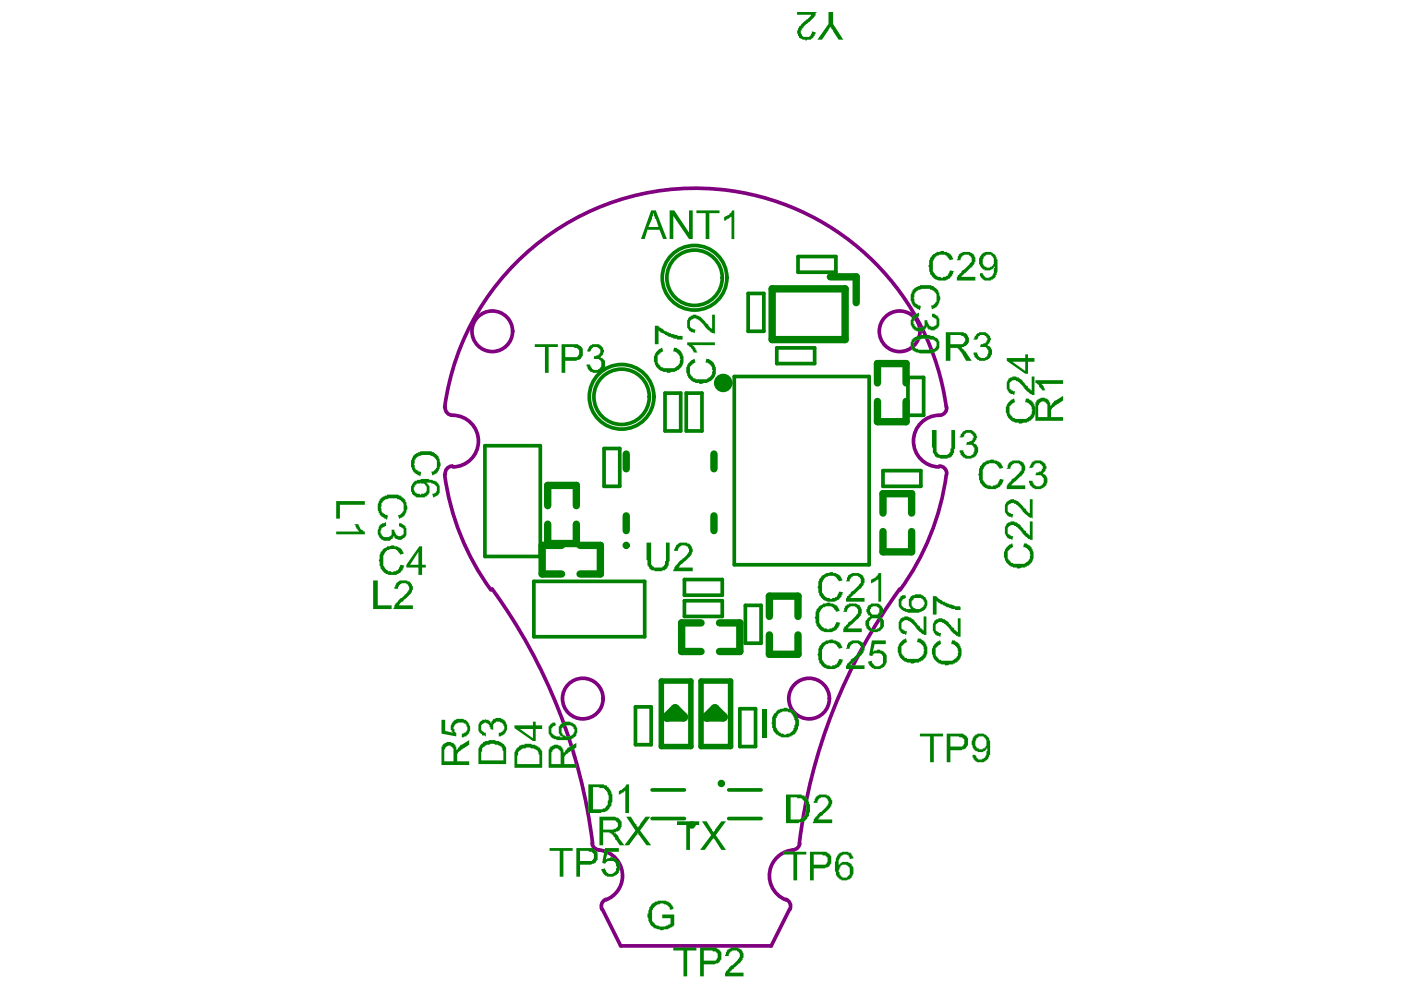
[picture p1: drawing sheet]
<svg xmlns="http://www.w3.org/2000/svg" width="297mm" height="210mm" viewBox="0 0 297 210" stroke-linecap="round" stroke-linejoin="round" font-family="sans-serif">
<g fill="none" stroke="#800080" stroke-width=".78">
<path d="M94.3 86.4a53.7 53.7 0 0 1 53.2-46.5 53.7 53.7 0 0 1 53.1 46.5M94.4 86.3v.1a1.57 1.57 0 0 0 1.5 1.6M95.9 98.8h-.1a1.57 1.57 0 0 0-1.4 1.8M96 88a5.5 5.5 0 0 1 5.4 5.5 5.5 5.5 0 0 1-5.4 5.5M199.1 88a5.5 5.5 0 0 0-5.4 5.5 5.5 5.5 0 0 0 5.4 5.5M199.2 98.8a1.57 1.57 0 0 1 1.5 1.8M200.7 86.3a1.57 1.57 0 0 1-1.5 1.7M94.3 100.7a53.6 53.6 0 0 0 9.8 24.4M200.6 100.7a53.6 53.6 0 0 1-9.8 24.4M104.3 124.9a115.6 115.6 0 0 1 21.3 54M190.8 124.9a115.6 115.6 0 0 0-21.3 54M125.5 178.8a1.57 1.57 0 0 0 1.5 1.4"/>
<path d="M169.6 178.8a1.57 1.57 0 0 1-1.5 1.4M126.9 180.2a5.5 5.5 0 0 1 5 4.7 5.5 5.5 0 0 1-3.4 5.9M127.7 192.7l3.9 7.9h31.9l3.9-7.9M128.5 190.7h-.1a1.56 1.56 0 0 0-.8 2.1M166.6 190.7a1.56 1.56 0 0 1 .9 2.1M168.2 180.2a5.5 5.5 0 0 0-5 4.7 5.5 5.5 0 0 0 3.4 5.9"/>
<circle cx="104.4" cy="70.2" r="4.3"/>
<circle cx="190.7" cy="70.2" r="4.3"/>
<circle cx="123.6" cy="148.1" r="4.3"/>
<circle cx="171.5" cy="148.1" r="4.3"/>
</g>
<g fill="none" stroke="#008000" stroke-width="1.6">
<path d="M163.7 61.2v10.8M179.2 61.2v10.8M186 77.1v4.1M192.1 77.1v4.1M132.8 96.3v3.1M151.4 96.3v3.1M116.1 111.1v4.1h6.1v-4.1M116.1 107.2v-4.3h6.1v4.3M119.1 115.6h-4.1v6.1h4.1M127.3 115.6v6.1M132.8 109.4v3.1M151.4 109.4v3.1"/>
<path d="M193.3 112.7v4.3M144.5 138.1h4.1M144.5 132.1h4.1M163.1 138.7h6.1M163.1 130.7v-4.3h6.1v4.3"/>
</g>
<g fill="none" stroke="#008000" stroke-width=".78">
<path d="M169.2 54.4v3.3M177.2 54.4v3.3M158.6 62.2h3.3v8h-3.3zM128.1 95.1h3.3v8h-3.3zM141 91.4h3.3M141 83.4h3.3M145.5 91.4h3.3M145.5 83.4h3.3M192.5 80h3.3v8h-3.3zM195.2 99.8v3.3M113.2 123.3v11.7M136.7 123.3v11.7"/>
<path d="M145.1 122.9h8v3.3h-8zM145.1 127.4h8v3.3h-8zM158 128.4h3.4M134.7 149.9h3.4v8h-3.4zM156.9 158.3h3.3M156.9 150.3h3.3"/>
</g>
<path d="M148.6 158.3h6.3M148.6 144.4h6.3" fill="none" stroke="#008000" stroke-width="1.2"/>
<circle cx="141.4" cy="152" r=".98" fill="#008000"/>
<path d="M141.4 152l1.7-1.7 1.8 1.7zM149.8 152l1.8-1.7 1.7 1.7z" fill="none" stroke="#008000" stroke-width="2"/>
<path d="M146.5 144.4v13.9M148.6 144.4v13.9M154.9 144.4v13.9" fill="none" stroke="#008000" stroke-width="1.2"/>
<path d="M144.5 132.1v6" fill="none" stroke="#008000" stroke-width="1.6"/>
<circle cx="149.8" cy="152" r=".98" fill="#008000"/>
<g fill="none" stroke="#008000" stroke-width=".78">
<path d="M169.2 57.7h8M169.2 54.4h8M155.7 79.8h28.6v39.9h-28.6zM164.7 73.8h8v3.3h-8zM102.8 94.5h11.8v23.5h-11.8zM141 83.4v8M144.3 83.4v8M145.5 83.4v8M148.8 83.4v8M195.2 99.8h-8v3.3h8M113.2 135h23.5M113.2 123.3h23.5"/>
<path d="M158 128.4v8h3.4v-8M156.9 150.3v8M160.2 150.3v8M138.3 173.5h6.8M138.3 167.5h6.8M154.5 173.5h6.9M154.5 167.5h6.9"/>
</g>
<path d="M176 58.7h5.5v5.5M163.7 61.2h15.5M163.7 72h15.5M186 77.1h6.1M186 85.1v4.3h6.1v-4.3M123 115.6h4.3M187.2 108.8v-4.1h6.1v4.1M187.2 112.7v4.3h6.1M123 121.7h4.3M152.5 132.1h4.4v6h-4.4M163.1 134.6v4.1M169.2 134.6v4.1" fill="none" stroke="#008000" stroke-width="1.6"/>
<path d="M146.5 144.4h-6.3v13.9h6.3" fill="none" stroke="#008000" stroke-width="1.2"/>
<g fill="#008000">
<path d="M79.1 123.1h1v5.3h2.9v.7h-3.9z"/>
<path d="M84 123.7l.8-.6h1.2a1.58 1.58 0 0 1 1.1 .8h.2v.1a1.27 1.27 0 0 1 0 1.4v.2h-.2v.2l-.5 .6-1.8 1.6-.2 .4h2.9v.7h-4.1l.4-1.1h.2v-.2l.4-.2v-.2l1.2-1 .8-.8v-.2h.2a1.04 1.04 0 0 0-.4-1.5v-.2h-1l-.4 .2v.1h-.2l-.2 .8h-.8v-.4h.2z"/>
<path d="M132.8 173.2h1l.9 1.5h.2v.4h.2l.2 .4v-.2l1.6-2.1h1l-2.2 2.9 2.4 3.1h-1l-1.8-2.3v-.2h-.2v.4h-.2l-1.5 2.1h-1l2.3-3.1z"/>
<path d="M143.5 174.1h4.7v.8h-1.9v5.3h-.8v-5.3h-2z"/>
<path d="M148.8 174.1h1l1.2 2 .4 .4 .2-.6 1.3-1.8h1l-2.1 3 2.1 3.1h-1l-1.7-2.5v.2l-1.8 2.3h-1l2.4-3.1z"/>
<path d="M80.7 117h.2a1.54 1.54 0 0 1 1.2-1v-.2h.5l.4-.2 1.2 .2 1 .6 .4 1-.8 .2-.4-.8-.4-.2a1.67 1.67 0 0 0-1.6 0h-.3v.2h-.2a4 4 0 0 0-.6 3.1l.2 .4h.2v.2l.4 .4h.1v.2h.6l.2 .2h.4v-.2h.6v-.2h.4l.6-1.2 .8 .2-.4 .8a2.39 2.39 0 0 1-2.8 1.2l-.7-.2a2.81 2.81 0 0 1-1.4-2.5l-.2-.4 .2-.2v-1l.2-.2z"/>
<path d="M101.6 153.2l.4-.4h.2v-.2h.6l.2-.2v.2h.6v.2h.2l.4 .6a.62 .62 0 0 1 .4-.8v-.2h.2a2.18 2.18 0 0 1 2.1 .2l.6 1.2a2.43 2.43 0 0 1-.4 1.7l-1 .6h-.4v-.7h.4l.4-.2v-.2h.2a1.27 1.27 0 0 0-.4-1.8 1.21 1.21 0 0 0-1.5 .2l-.2 .2v1.2l-.6-.2a1.88 1.88 0 0 0-1-1.4 1.07 1.07 0 0 0-1 1.4v.2l.4 .4h.2v.2h.4v.7h-.2v-.2h-.6v-.2l-.4-.2v-.1h-.2l-.2-.4v-1.4z"/>
<path d="M145.7 77.3h.2a2.02 2.02 0 0 1 1.4-1.2l.2 .8-.6 .2-.2 .4a.87 .87 0 0 0-.4 1.2v.5l.2 .4 .4 .2 .2 .4h.4v.2h.7a2.39 2.39 0 0 0 2.8-1.2l.2-.7h-.2v-.6l-.2-.4h-.2v-.2h-.2v-.2l-.4-.2h-.4l.2-1v.2h.6v.2l.6 .2v.2l.4 .2v.2a3.3 3.3 0 0 1 0 3.1l-.4 .2v.2h-.2v.2l-.8 .2v.2h-.8l-.4 .2h-.6v-.2a2.31 2.31 0 0 1-2.5-2 1.66 1.66 0 0 1 0-1.5z"/>
<path d="M145.7 72.6h5.9v.6h-4.7v.2h.2l.2 .4h.2l.2 .7h.1v.2h-.7l-.6-1.1-.8-.4z"/>
<path d="M145.9 67.5l.4-.4h.2v-.2h.2a.98 .98 0 0 1 1.1 0l.6 .2 1.2 1.2v.2h.2v.2l.4 .2 .2 .4 .4 .4h.2v-3h.6v4.1l-.2-.2-.8-.2v-.2l-.4-.2-.8-.7v-.2h-.2l-.2-.4a1.88 1.88 0 0 0-1.3-1v-.2a1.53 1.53 0 0 0-1.4 .8 1.24 1.24 0 0 0 .8 1.5h.4l-.2 .8h-.2v-.2h-.6v-.2l-.4-.2v-.2h-.2l-.2-.3v-1.6z"/>
<path d="M161.6 150.3h.9v6h-.9z"/>
<path d="M190.5 136.6h.2a2.02 2.02 0 0 1 1.4-1.2l.2 .8-.6 .2-.2 .4a.87 .87 0 0 0-.4 1.1v.6l.2 .4 .4 .2 .2 .4h.4v.2h.8a2.39 2.39 0 0 0 2.7-1.2l.2-.8h-.2v-.5l-.2-.4h-.2l-.2-.4-.4-.2h-.3l.2-1v.2h.5v.2l.6 .2 .2 .4h.2v.2a3.3 3.3 0 0 1 0 3.1l-.4 .2v.2h-.2v.2l-.8 .2v.2h-.7l-.4 .2h-.6v-.2a2.31 2.31 0 0 1-2.6-2 1.66 1.66 0 0 1 0-1.5z"/>
<path d="M190.9 131.1l.6-.2a1.28 1.28 0 0 1 1.4 0l.8 .4v.2h.2l.6 1h.2v.2h.1l.4 .5h.2v.2l.4 .2v-2.9h.6v3.9h-.6v-.2h-.4v-.2l-.4-.2-.7-.8v-.2h-.2l-.2-.3a1.88 1.88 0 0 0-1.4-1v-.2h-.4a1.14 1.14 0 0 0-1 1.5v.2l.4 .2v.2l.8 .2-.2 .8h-.2v-.2h-.6v-.2h-.2a2.33 2.33 0 0 1-.2-2.9z"/>
<path d="M193.5 61.4h.2l.2-.4 .4-.2 .7-.1v-.2h2.4l.2 .2h.4l.2 .3 .4 .2a.62 .62 0 0 1 .4 .8h.2l.2 1.6-.6 1.4-1.2 .5-.2-.7a1.02 1.02 0 0 0 1-.8h.2v-1.6l-.2-.4-.4-.2v-.2a4.1 4.1 0 0 0-3.2-.2h-.1v.2h-.2l-.4 .4v.2h-.2v.8l-.2 .2 .2 .2v.6a1.58 1.58 0 0 0 1.1 .8l.2 .2-.2 .7h-.2v-.2h-.3v-.2l-.6-.1-.2-.4h-.2v-.4h-.2v-.4l-.2-.2v-1.4l.2-.2v-.4h.2z"/>
<path d="M193.5 66.9h.2v-.2l.4-.2 .7-.2v.8l-.9 .4v.4l-.2 .2v.6h.2v.4h.2a.88 .88 0 0 0 1.1 .4l.4-.2a.87 .87 0 0 0 .4-1.2v-.2h.6a1.53 1.53 0 0 0 .8 1.4h.6l.2-.2a.87 .87 0 0 0 .4-1.2l-.2-.4-.8-.4v-.6h.6v.2l.8 .4v.4h.2v1.2a1.47 1.47 0 0 1-2.2 1.1l-.4-.1v-.4h-.2v.2a1.58 1.58 0 0 1-1.6 .7h-.5v-.2h-.4v-.2l-.4-.1v-.2a1.96 1.96 0 0 1 0-2.4z"/>
<path d="M219.5 80.6h5.9v.8h-4.7h.2l.2 .4h.2v.4l.4 .6h-.8l-.2-.4a.62 .62 0 0 1-.4-.8l-.8-.4z"/>
<path d="M80.5 105.9h.2l.2-.4 .8-.4h.4v-.2h2.3l.2 .2h.4l.2 .4 .4 .2a.62 .62 0 0 1 .4 .7h.2l.2 1.6-.6 1.4-1.2 .6-.2-.8a1.02 1.02 0 0 0 1-.8h.2v-1.6l-.2-.4h-.2v-.2h-.2v-.2a4.1 4.1 0 0 0-3.1-.1h-.2v.1h-.2l-.4 .4v.2h-.2v.8l-.2 .2 .2 .2v.6a1.58 1.58 0 0 0 1.2 .8l.1 .2-.1 .8h-.2v-.2h-.4v-.2l-.6-.2-.2-.4h-.2v-.4h-.2v-.4l-.2-.2v-1.4l.2-.2v-.4h.2z"/>
<path d="M80.5 111.3h.2v-.2l.4-.2 .8-.2v.8l-1 .4v.4l-.2 .2v.6h.2v.4h.2a.88 .88 0 0 0 1.1 .4l.4-.2a.87 .87 0 0 0 .4-1.2v-.2h.6a1.53 1.53 0 0 0 .8 1.4h.6l.2-.2a.87 .87 0 0 0 .4-1.2l-.2-.4-.8-.4v-.6h.6v.2l.8 .4v.4h.2v1.2a1.47 1.47 0 0 1-2.2 1.2l-.4-.2v-.4h-.2v.2a1.58 1.58 0 0 1-1.5 .8h-.6v-.2h-.4l-.2-.4h-.2v-.2a1.96 1.96 0 0 1 0-2.4z"/>
<path d="M142.8 200.9h4.9v.6h-2v5.5h-.8v-5.5h-2.1z"/>
<path d="M154.1 201.5a2.34 2.34 0 0 1 3-.2h.1v.2a1.51 1.51 0 0 1 .2 1.8l-.3 .8h-.2v.2h-.2l-.8 .8h-.2v.1l-.4 .2v.2h-.2v.2l-.4 .2v.2h2.9v.8h-3.9v-.8h.2v-.4h.2l.8-.9 .4-.2 1.2-1.2v-.2h.2a1.21 1.21 0 0 0-.2-1.6 1.58 1.58 0 0 0-1.6 0v.2h-.2l-.2 .4v.4h-.8z"/>
<path d="M138.1 191.7l.7-.3v-.2l1.2-.2a2.28 2.28 0 0 1 2.6 1.1l.2 .2v.4l-.6 .2-.2-.2v-.4h-.2l-.2-.4-.4-.2-1.2-.1-.8 .3a2.18 2.18 0 0 0-.9 2.6 1.82 1.82 0 0 0 .9 1.7h.4a1.67 1.67 0 0 0 1.6 0h.4v-.1h.4v-.2h.2v-1.2h-1.8v-.8h2.6v2.3h-.2v.2l-1.2 .6h-.8l-.2 .2h-.6l-.2-.2-1.2-.2v-.2a1.54 1.54 0 0 1-.9-1.1l-.2-.2v-.4a1.27 1.27 0 0 1 0-1.4 2.19 2.19 0 0 1 .6-1.6z"/>
<path d="M173.1 129.1h.2a1.54 1.54 0 0 1 1.2-.9v-.2h.6l.4-.2 1.1 .2 1 .5 .4 1-.8 .2-.4-.8-.4-.2a1.67 1.67 0 0 0-1.5 0h-.4v.2h-.2a4 4 0 0 0-.6 3.2l.6 .8 .4 .1v.2h.6l.2 .2h.4v-.2h.5v-.2h.4l.6-1.1 .8 .2-.4 .8a2.39 2.39 0 0 1-2.7 1.1l-.8-.2a2.81 2.81 0 0 1-1.4-2.5l-.2-.4 .2-.2v-1l.2-.2z"/>
<path d="M179.2 128.5a2.34 2.34 0 0 1 2.9-.1h.2v.1a1.51 1.51 0 0 1 .2 1.8l-.4 .8h-.2v.2h-.2l-1.1 1.2h-.2v.2h-.2v.2l-.4 .1v.2h2.9v.8h-3.9v-.8h.2v-.3h.2l.2-.4 .4-.2 .2-.4 .4-.2 1.1-1.2v-.2a.87 .87 0 0 0 .4-1.2h-.2v-.2a1.29 1.29 0 0 0-1.3-.4l-.4 .2v.2h-.2l-.2 .8h-.8v-.2h.2v-.6z"/>
<path d="M142 44.6h1l3.1 4.7v-4.7h.8v6.1h-.8l-3.3-4.9v4.9h-.8z"/>
<path d="M147.7 44.6h4.8v.6h-2.1v5.5h-.8v-5.5h-1.9z"/>
<path d="M153.5 46l1-.4 .8-1h.4v6.1h-.6v-4.7l-1.2 .6v.2h-.4z"/>
<path d="M175.7 2.5h.9v2.6l2.2 3.3h-1l-1.8-2.7-1.7 2.7h-1l2.4-3.3z"/>
<path d="M169 2.5h4.1l-.2 .4a1.88 1.88 0 0 1-1 1.4l-.4 .4h-.2v.2h-.1v.2h-.2l-.6 .6-.2 .4h-.2v.2a.98 .98 0 0 0 .2 1.3 1.67 1.67 0 0 0 1.5 0l.4-.6v-.3l.8 .1-.2 .8h-.2l-.2 .4-.4 .2v.2h-.7l-.4 .2v-.2h-.6l-.8-.4v-.4h-.2v-.4l-.2-.2v-.5h.2l.2-.8 .4-.2v-.2l1.9-1.8 .2-.4h-2.9z"/>
<path d="M207.8 98.8h.2a1.54 1.54 0 0 1 1.1-1v-.2h.6l.4-.2 1.2 .2 1 .6 .4 1-.8 .2-.4-.8-.4-.2a1.67 1.67 0 0 0-1.6 0h-.4v.2h-.2a4 4 0 0 0-.5 3.1l.2 .4h.2v.2l.3 .4h.2v.2h.6l.2 .2h.4v-.2h.6v-.2h.4l.6-1.2 .8 .2-.4 .8a2.39 2.39 0 0 1-2.8 1.2l-.8-.2a2.81 2.81 0 0 1-1.3-2.5l-.2-.4 .2-.2v-1l.2-.2z"/>
<path d="M213.8 98.2a2.34 2.34 0 0 1 3-.2h.2v.2a1.51 1.51 0 0 1 .2 1.8l-.4 .8h-.2v.2h-.2l-1.2 1.1h-.2v.2h-.2l-.2 .4h-.2v.2h3v.8h-3.9v-.8h.1v-.4l.4-.2v-.2h.2l.4-.6 .4-.1 1-1 .2-.4a.87 .87 0 0 0 .4-1.2h-.2v-.2a1.29 1.29 0 0 0-1.4-.4l-.4 .2v.2h-.2l-.2 .8h-.7v-.2h.1v-.6z"/>
<path d="M218.7 98a2.26 2.26 0 0 1 2.6 0 .62 .62 0 0 1 .4 .8h.2v.6h-.2a1.02 1.02 0 0 1-.8 1 1.39 1.39 0 0 1 1.2 1.7l-.2 .8h-.2l-.2 .4h-.2a2.26 2.26 0 0 1-2.6 0v-.2l-.4-.2-.1-1h.7v.4h.2v.2a1.15 1.15 0 0 0 1.3 .6 1.15 1.15 0 0 0 .9-1.2v-.2a1.14 1.14 0 0 0-1.6-.9h-.2l.2-.6 1-.2v-.2h.2v-.4h.2v-.6h-.2v-.2a1.21 1.21 0 0 0-1.6-.2l-.4 .8h-.7z"/>
<path d="M197.6 91.2h1v3.7a1.05 1.05 0 0 0 .6 1.4v.2h.7a1.05 1.05 0 0 0 1.4-.6h.2v-.8h.2v-3.9h.8v3.9l-.2 .2v.8h-.2v.4h-.2l-.2 .4h-.2v.1h-.6v.2h-1.5l-.4-.2a.98 .98 0 0 1-1-.9h-.2v-1.2h-.2z"/>
<path d="M204.1 91.6a2.26 2.26 0 0 1 2.5 0l.2 .4h.2l.2 .7-.2 .2v.4h-.2v.2l-.4 .4h-.2a1.63 1.63 0 0 1 1.2 1.6 1.63 1.63 0 0 1-1.2 1.5l-.4 .2a1.97 1.97 0 0 1-2.1-.9l-.2-.8h.7v.4h.2v.4h.2v.2a1.67 1.67 0 0 0 1.6 0l.2-.4a1.21 1.21 0 0 0-.2-1.6l-.2-.2h-1.2l.2-.6 1-.2v-.2h.2v-.4h.2v-.5h-.2v-.2a1.18 1.18 0 0 0-1.8 0v.3h-.2v.2h-.7v-.2h.2a.62 .62 0 0 1 .4-.7z"/>
<path d="M93.6 152.6h.8v2.4l1.6 .4-.2-.4a1.51 1.51 0 0 1 .2-1.8v-.2h.2v-.2l.3-.2a2.28 2.28 0 0 1 2.8 .6l.2 .4a2.06 2.06 0 0 1 0 1.8v.1l-.4 .2-.2 .4-1 .2v-.8l.8-.1v-.2h.2l.2-.4-.2-1.2-.4-.2a1.48 1.48 0 0 0-2.3 1.2h.1v.6l.4 .2v.7l-3.1-.6z"/>
<path d="M113.4 73h4.9v.6h-2v5.4h-.8v-5.4h-2.1z"/>
<path d="M124.9 73.4h.2v-.2h.4v-.2h.6a1.29 1.29 0 0 1 1.4 .4 .62 .62 0 0 1 .4 .8h.2v.5h-.2a.81 .81 0 0 1-.6 1l.4 .2a1.7 1.7 0 0 1 .6 2 2.28 2.28 0 0 1-2.6 1.1l-.2-.1h-.4l-.2-.4h-.2l-.2-.8h-.1v-.4h.7a1.58 1.58 0 0 0 .8 1.2h.8l.4-.2v-.2h.2a2.06 2.06 0 0 0 0-1.8l-.4-.2h-1v-.6l1-.2 .4-.8a.59 .59 0 0 0-.6-.7v-.2a.88 .88 0 0 0-1.2 .4h-.2v.4h-.2v.1h-.6v-.3z"/>
<path d="M87.5 96.7h.2l.2-.4 .4-.2 .8-.2v-.2h2.4l.1 .2h.4l.2 .4 .4 .2a.62 .62 0 0 1 .4 .7h.2l.2 1.6-.6 1.4-1.2 .6-.1-.8a1.02 1.02 0 0 0 .9-.8h.2v-1.6l-.2-.4-.4-.2v-.1a4.1 4.1 0 0 0-3.1-.2h-.2v.2h-.2l-.4 .3v.2h-.2v.8l-.2 .2 .2 .2v.6a1.58 1.58 0 0 0 1.2 .8l.2 .2-.2 .8h-.2v-.2h-.4v-.2l-.6-.2-.2-.4h-.2v-.4h-.2v-.4l-.2-.2v-1.4l.2-.2v-.4h.2z"/>
<path d="M166.1 180.6h4.9v.6h-2v5.5h-.8v-5.5h-2.1z"/>
<path d="M137.1 115h1v3.8a1.05 1.05 0 0 0 .5 1.3v.2h.8a1.05 1.05 0 0 0 1.4-.6h.2v-.7h.2v-4h.8v4l-.2 .2v.7h-.2v.4h-.2v.2l-.4 .2v.2h-.6v.2h-1.6l-.3-.2a.98 .98 0 0 1-1-1h-.2v-1.1h-.2z"/>
<path d="M143.3 115.6l.8-.6h1.2a1.58 1.58 0 0 1 1.2 .8h.2v.4l.2 .2v.6l-.2 .2a1.88 1.88 0 0 1-1 1.4l-.4 .4h-.2v.2h-.2l-.2 .3h-.2l-.4 .4v.2h-.2v.2h3v.8h-4.1v-.4h.2l.1-.8h.2v-.2h.2v-.2h.2v-.1l.6-.6 .4-.2v-.2l.4-.2 .6-.6v-.2h.2a1.04 1.04 0 0 0-.4-1.6l-.2-.2h-.8l-.4 .2v.2h-.2l-.2 .8h-.7v-.4z"/>
<path d="M173.7 137h.2a1.54 1.54 0 0 1 1.2-1v-.2h.6l.3-.2 1.2 .2 1 .6 .4 1-.8 .1-.4-.7-.4-.2a1.67 1.67 0 0 0-1.5 0h-.4v.2h-.2a4 4 0 0 0-.6 3.1l.6 .8 .4 .2v.2h.6l.1 .2h.4v-.2h.6v-.2h.4l.6-1.2 .8 .2-.4 .8a2.39 2.39 0 0 1-2.7 1.2l-.8-.2a2.81 2.81 0 0 1-1.4-2.6l-.2-.4 .2-.2v-1l.2-.1z"/>
<path d="M179.8 136.4a2.34 2.34 0 0 1 2.9-.2h.2v.2a1.51 1.51 0 0 1 .2 1.7l-.4 .8h-.2v.2h-.2l-1.2 1.2h-.2v.2h-.2v.2l-.3 .2v.2h2.9v.8h-3.9v-.8h.2v-.4h.2l.8-1 .3-.2 1.2-1.2v-.2a.87 .87 0 0 0 .4-1.1h-.2v-.2a1.29 1.29 0 0 0-1.4-.4l-.3 .2v.2h-.2l-.2 .7h-.8v-.1h.2v-.6z"/>
<path d="M184.9 135.8h2.9v.8h-2.4l-.3 1.5h.2v-.2l1.3-.2v.2h.4l.4 .2 .2 .4h.2l.2 .4v.6a2.43 2.43 0 0 1-.4 1.8l-.4 .2a2.26 2.26 0 0 1-2.5 0l-.2-.4h-.2l-.2-.8 .8-.2a.62 .62 0 0 0 .4 .8v.2a1.67 1.67 0 0 0 1.5 0v-.2a.87 .87 0 0 0 .4-1.2v-.6a1.18 1.18 0 0 0-1.6-.6h-.3v.2h-.2l-.2 .4-.6-.2z"/>
<path d="M173.7 122.7h.2a1.54 1.54 0 0 1 1.2-1v-.2h.6l.3-.2 1.2 .2 1 .6 .4 1-.8 .2-.4-.8-.4-.2a1.67 1.67 0 0 0-1.5 0h-.4v.2h-.2a4 4 0 0 0-.6 3.1l.6 .8 .4 .2v.2h.6l.1 .2h.4v-.2h.6v-.2h.4l.6-1.2 .8 .2-.4 .8a2.39 2.39 0 0 1-2.7 1.2l-.8-.2a2.81 2.81 0 0 1-1.4-2.6l-.2-.4 .2-.2v-.9l.2-.2z"/>
<path d="M179.8 122.1a2.34 2.34 0 0 1 2.9-.2h.2v.2a1.51 1.51 0 0 1 .2 1.8l-.4 .7h-.2v.2h-.2l-1.2 1.2h-.2v.2h-.2v.2l-.3 .2v.2h2.9v.8h-3.9v-.8h.2v-.4h.2l.2-.4h.2l.4-.6 .3-.2 1.2-1.2v-.1a.87 .87 0 0 0 .4-1.2h-.2v-.2a1.29 1.29 0 0 0-1.4-.4l-.3 .2v.2h-.2l-.2 .8h-.8v-.2h.2v-.6z"/>
<path d="M184.7 122.9l.9-.4v-.2l.4-.2 .2-.6h.6v6.1h-.6v-4.7l-.6 .2v.2l-.7 .4h-.2z"/>
<path d="M172.9 169l.8-.5h1.2a1.58 1.58 0 0 1 1.1 .7h.2v.2a1.27 1.27 0 0 1 0 1.4v.2h-.2v.2l-1.1 1.2h-.2v.2h-.2v.2l-.8 .6-.2 .3h2.9v.8h-4.1l.4-1.1h.2v-.2l.4-.2v-.2l1.8-1.6 .2-.4h.2a1.04 1.04 0 0 0-.4-1.6v-.2h-1l-.4 .2v.2h-.2l-.2 .8h-.8v-.4h.2z"/>
<path d="M138.8 74.9h.2a2.02 2.02 0 0 1 1.4-1.1l.2 .7-.6 .2-.2 .4a.87 .87 0 0 0-.4 1.2v.6l.2 .4h.2v.2h.2l.2 .4h.4v.2h.8a2.39 2.39 0 0 0 2.7-1.2l.2-.8h-.2v-.6l-.2-.4h-.2l-.2-.4-.4-.2h-.3l.2-.9v.2h.5v.2l.6 .2v.2l.4 .1v.2a3.3 3.3 0 0 1 0 3.2l-.4 .2v.2h-.2v.2l-.8 .2v.2h-.7l-.4 .1h-.6v-.1a2.31 2.31 0 0 1-2.6-2 1.66 1.66 0 0 1 0-1.6z"/>
<path d="M138.8 69.1h.8l.2 .4 .8 .3a.62 .62 0 0 0 .8 .4v.2h.4v.2h.4l.2 .2 1.1 .2 .2 .2h1v.8h-1.2v-.2h-.7v-.2h-.4l-1.4-.6v-.2l-1-.4-.4-.4v3h-.8z"/>
<path d="M197.8 137h.2a2.02 2.02 0 0 1 1.4-1.2l.1 .8-.5 .2-.2 .4a.87 .87 0 0 0-.4 1.1v.6l.2 .4 .4 .2 .2 .4h.3v.2h.8a2.39 2.39 0 0 0 2.8-1.2l.2-.8h-.2v-.6l-.2-.3-.4-.2v-.2l-.8-.2 .2-1v.2h.6v.2l.6 .2v.2h.2l.2 .4a3.3 3.3 0 0 1 0 3.1h-.2l-.2 .4h-.2v.2l-.8 .2v.2h-.8l-.4 .2h-.6v-.2a2.31 2.31 0 0 1-2.5-2 1.66 1.66 0 0 1 0-1.5z"/>
<path d="M198.2 131.5l.6-.2a1.28 1.28 0 0 1 1.3 0l.8 .4v.2h.2v.2l.6 .6v.2l.4 .1 .2 .4 .4 .2v.2h.2v.2h.2v-2.9h.6v3.9h-.6v-.2h-.4v-.2h-.2v-.2h-.2l-.8-.8v-.2h-.2l-.2-.4a1.88 1.88 0 0 0-1.4-.9v-.2h-.3a1.14 1.14 0 0 0-1 1.5l.2 .4h.2v.2l.7 .2-.1 .8h-.2v-.2h-.6v-.2h-.2a2.33 2.33 0 0 1-.2-2.9z"/>
<path d="M197.8 126.4h.8l.2 .4 .4 .2a8.7 8.7 0 0 0 3.1 1.4l.2 .1h1l.2 .2v.6h-1.2v-.2h-.8v-.2l-1-.2-.8-.3v-.2h-.4l-.9-.8v2.9h-.8z"/>
<path d="M213.5 85.7h.1a2.02 2.02 0 0 1 1.4-1.2l.2 .8-.6 .2-.2 .4a.87 .87 0 0 0-.4 1.2v.6l.2 .3 .4 .2 .2 .4h.4v.2h.8a2.39 2.39 0 0 0 2.7-1.1l.2-.8h-.2v-.6l-.2-.4h-.2l-.1-.4-.4-.2h-.4l.2-1v.2h.6v.2l.5 .2v.2l.4 .2v.2a3.3 3.3 0 0 1 0 3.1l-.4 .2-.2 .4-.7 .2v.2h-.8l-.4 .2h-.6v-.2a2.31 2.31 0 0 1-2.5-1.9 1.66 1.66 0 0 1 0-1.6z"/>
<path d="M213.8 80.2l.6-.2a1.28 1.28 0 0 1 1.4 0l.8 .4v.2h.2l.6 1h.2v.2h.2l.2 .4 .3 .2v.2h.2v.2h.2v-3h.6v3.9h-.6v-.2h-.4v-.1h-.1v-.2h-.2l-.6-.6-.2-.4h-.2l-.2-.4a1.88 1.88 0 0 0-1.4-1v-.2h-.4a1.14 1.14 0 0 0-1 1.6l.2 .4h.2v.2l.8 .2-.2 .7h-.2v-.2h-.6v-.1h-.2a2.33 2.33 0 0 1-.2-3z"/>
<path d="M197.2 54.6h.2a1.54 1.54 0 0 1 1.2-1v-.2h.6l.3-.2 1.2 .2 1 .6 .4 1-.8 .2-.4-.8-.4-.2a1.67 1.67 0 0 0-1.5 0h-.4v.2h-.2a4 4 0 0 0-.6 3.1l.2 .4h.2v.2l.4 .4h.2v.2h.6l.1 .2h.4v-.2h.6v-.2h.4l.6-1.2 .8 .2-.4 .8a2.39 2.39 0 0 1-2.7 1.2l-.8-.2a2.81 2.81 0 0 1-1.4-2.6l-.2-.4 .2-.1v-1l.2-.2z"/>
<path d="M203.3 54a2.34 2.34 0 0 1 2.9-.2h.2v.2a1.51 1.51 0 0 1 .2 1.8l-.4 .7h-.2v.2h-.2l-1.2 1.2h-.2v.2l-.3 .2-.2 .4h2.9v.8h-3.9v-.8h.2v-.4l.4-.2v-.2h.2l.4-.6 .7-.6 .8-.7v-.2a.87 .87 0 0 0 .4-1.2h-.2v-.2a1.29 1.29 0 0 0-1.4-.4l-.3 .2v.2h-.2l-.2 .8h-.8v-.2h.2v-.6z"/>
<path d="M207 70.8a2.26 2.26 0 0 1 2.5 0v.2l.4 .2 .2 .8-.2 .2v.4h-.2v.2l-.4 .4h-.2a1.63 1.63 0 0 1 1.2 1.5 1.63 1.63 0 0 1-1.2 1.6l-.3 .2a1.97 1.97 0 0 1-2.2-1l-.2-.8h.8v.4h.2v.4h.2v.2a1.67 1.67 0 0 0 1.5 0l.2-.4a1.21 1.21 0 0 0-.2-1.5l-.2-.2h-1.1l.2-.6h.4l.7-.4v-.4h.2v-.6h-.2v-.2a1.18 1.18 0 0 0-1.7 0v.4h-.2v.2h-.8v-.2h.2a.62 .62 0 0 1 .4-.8z"/>
<path d="M71.3 106.2h6.1v.8h-5.3v3h-.8z"/>
<path d="M71.3 112.7h4.9l-.4-.4v-.2h-.2l-.2-.8h-.2v-.2h.8l.4 1 1 .6v.6h-6.1z"/>
<path d="M213.1 116.4h.2a2.02 2.02 0 0 1 1.3-1.2l.2 .8-.6 .2-.2 .4a.87 .87 0 0 0-.4 1.2v.6l.8 1h.4v.1h.8a2.39 2.39 0 0 0 2.7-1.1l.2-.8h-.2v-.6l-.1-.4h-.2v-.2h-.2v-.2l-.4-.2h-.4l.2-1v.2h.6v.2l.5 .2 .2 .4h.2v.2a3.3 3.3 0 0 1 0 3.2h-.2v.1h-.2l-.1 .4-.8 .2v.2h-.8l-.4 .2h-.6v-.2a2.31 2.31 0 0 1-2.5-1.9 1.66 1.66 0 0 1 0-1.6z"/>
<path d="M213.5 110.9l.5-.2a1.28 1.28 0 0 1 1.4 0l.8 .4v.2h.2v.2l.6 .6v.2h.2v.2l.4 .2 .2 .4h.2l.2 .4h.1v-3h.6v4h-.6v-.2h-.3v-.2h-.2v-.2l-.4-.2-1-1.2a1.88 1.88 0 0 0-1.4-1v-.2h-.4a1.14 1.14 0 0 0-1 1.6v.2l.4 .2v.2l.8 .2-.2 .8h-.2v-.2h-.6v-.2h-.2a2.33 2.33 0 0 1-.1-3z"/>
<path d="M213.3 106.6l.3-.4h.2v-.2h.2a.98 .98 0 0 1 1.2 0l.6 .2 1.2 1.2v.2h.2v.2l.4 .2 .2 .4 .4 .4h.1v-2.9h.6v4.1l-.2-.2-.7-.2v-.2h-.2v-.2l-.4-.2-1-1.2a1.88 1.88 0 0 0-1.4-1v-.2a1.53 1.53 0 0 0-1.4 .8 1.24 1.24 0 0 0 .8 1.6h.4l-.2 .8h-.2v-.2h-.6v-.2h-.2l-.1-.4h-.2l-.2-.4v-1.6z"/>
<path d="M195 155.5h4.9v.6h-1.9v5.5h-.8v-5.5h-2.2z"/>
<path d="M116.5 179.8h4.9v.6h-1.9v5.5h-.8v-5.5h-2.2z"/>
<path d="M128.3 179.8h2.9v.8h-2.3l-.4 1.6 .7-.2 .2-.2h.6v.2h.6v.2l.4 .2v.1h.2l.4 1.4h-.2l-.2 1.2h-.2l-.2 .4h-.2a2.23 2.23 0 0 1-1.9 .4v-.2h-.4l-.2-.4h-.2l-.4-1 .8-.2 .2 .6a1.21 1.21 0 0 0 1.7 .4l.2-.4h.2v-.6l.2-.2v-.2h-.2v-.6a1.18 1.18 0 0 0-1.5-.6l-.6 .2-.2 .4-.6-.2z"/>
<path d="M131.2 167.7l1.2-.6 .4-.8h.6v6.1h-.8v-4.7l-.4 .2v.2h-.4v.2l-.4 .2h-.2z"/>
<path d="M127.1 173.2h2.9a1.8 1.8 0 0 1 1.6 .9h.2v.2a2.43 2.43 0 0 1-.4 1.8l-.8 .2v.2h-.4v.2h.4v.2l.4 .2 .2 .6 1.2 1.5h-1l-.8-1.2h-.2a.62 .62 0 0 0-.4-.7l-.2-.4h-.2v-.2h-.4v-.2h-1.3v2.7h-.8zM127.9 173.9v2h2.1l.2-.2h.4v-.2a.74 .74 0 0 0 .5-.7 .74 .74 0 0 0-.5-.7l-.2-.2z"/>
<path d="M88.9 115.8h.6v3.9h.8v.6h-.8v1.6h-.8v-1.6h-2.5v-.6zM88.7 117l-1.8 2.7h1.8z"/>
<path d="M101.8 157.9h.2v-.2h.2l.2-.4 1.2-.2v-.2h1.4l.2 .2h.5l.4 .2a2.28 2.28 0 0 1 1.2 2.6v2.1h-5.9v-2.3a2.43 2.43 0 0 1 .4-1.8zM102.2 158.7v.6l-.2 .2v1.7h4.7v-1.9l-.2-.2v-.4a1.58 1.58 0 0 0-1.5-.8l-.2-.2-1.6 .2z"/>
<path d="M116.5 158.5l.4-.2a1.45 1.45 0 0 1 1.8-.2l.4 .2v.2h.2v.4h.2v.6l.2 .2 .1-.6 .4-.2 .2-.4 1.8-1v1l-2.2 1.4v.1h-.2l-.1 .4v1.6h2.5v.8h-5.9v-3.9h.2zM117.1 159.1v.4h-.2v2.5h2v-1.8a1.05 1.05 0 0 0-.6-1.3v-.2h-.6l-.4 .2v.2z"/>
<path d="M116.3 154h.2l.2-.4 .4-.2v-.2h.6l.2 .6a.98 .98 0 0 0-1 1v.2a1.02 1.02 0 0 0 .8 .9l.2 .2h.8l.2 .2h.4v-.2h-.4v-.2h-.2v-.4h-.2v-.5a1.28 1.28 0 0 1 .4-1.4l.4-.2v-.2h.2a2.06 2.06 0 0 1 1.7 0l.4 .2a1.58 1.58 0 0 1 .8 1.6 1.53 1.53 0 0 1-.8 1.3v.2a7.3 7.3 0 0 1-3.5 .4l-.4-.2a1.54 1.54 0 0 1-1.2-1l-.2-.2zM119.1 154.4v1l.2 .3h.2v.2h.2a1.47 1.47 0 0 0 2.1-.7v-.6h-.2v-.4l-.4-.2a1.67 1.67 0 0 0-1.5 0h-.2l-.2 .4z"/>
<path d="M164.1 151.2h.2l.2-.3h.2v-.2h.2v-.2l1.2-.2 .2-.2h.5l.2 .2h.6l.4 .2v.2h.2l.4 .3 .4 .6a3.3 3.3 0 0 1 0 3.2l-.2 .6h-.2a1.58 1.58 0 0 1-1.2 .7l-.2 .2h-.4a3.2 3.2 0 0 1-1.9-.4v-.2h-.4l-.2-.3a.95 .95 0 0 1-.4-1h-.2v-1h-.2l.2-.4a2.43 2.43 0 0 1 .4-1.8zM164.9 151.4v.4h-.2v.4h-.2v.6a2.21 2.21 0 0 0 1.4 2.7h.2a.49 .49 0 0 0 .7 0h.2a1.28 1.28 0 0 0 1.2-1.1h.2v-.4a1.66 1.66 0 0 0 0-1.6l-.4-1h-.2l-.2-.4h-.4a1.8 1.8 0 0 0-1.9 .2z"/>
<path d="M190.9 126.4l.4-.2h.6v-.2l.2 .8a.98 .98 0 0 0-1 1 1.01 1.01 0 0 0 1 1.1v.2h1.4h-.4v-.2a1.45 1.45 0 0 1-.4-1.5 1.58 1.58 0 0 1 .8-1.2h.4a1.78 1.78 0 0 1 2.1 .4h.2v.2a1.8 1.8 0 0 1 .2 1.9v.2h-.2v.2l-.4 .2v.2h-.4v.2h-.4l-.2 .2a6 6 0 0 1-3.7-.6v-.2l-.4-.2-.2-.4v-.5a1.28 1.28 0 0 1 .4-1.4zM193.3 127.4v1l.2 .3 .4 .2a1.58 1.58 0 0 0 1.5 0v-.2h.2a.98 .98 0 0 0 .2-1.3v-.2h-.2v-.2l-.4-.2h-1.3l-.2 .4z"/>
<path d="M193.3 72h.2v-.2l.4-.2a4.9 4.9 0 0 1 3.9-.4h.2v.2a1.71 1.71 0 0 1 1.2 2v.4l-.2 .4h-.2v.2l-.6 .1v.2l-.8 .2a9 9 0 0 1-3.5-.4l-.4-.1-.2-.6a1.66 1.66 0 0 1 0-1.6zM193.7 72.6v.8h.2v.4l.8 .2v.2h2.9l.8-.4a1.21 1.21 0 0 0-.2-1.6h-.2v-.2h-.6a4.2 4.2 0 0 0-3.5 .4v.2z"/>
<path d="M219.7 84.9l.4-.2a1.45 1.45 0 0 1 1.8-.2l.4 .2v.2h.2v.4h.2v.6l.2 .2 .1-.6 .4-.2 .2-.4 1.8-1v1l-2.2 1.4v.2h-.2l-.1 .4v1.5h2.5v.8h-5.9v-3.9h.2zM220.3 85.5v.4h-.2v2.5h2v-1.7a1.05 1.05 0 0 0-.6-1.4v-.2h-.6l-.4 .2v.2z"/>
<path d="M148.4 200.9h2.6a1.29 1.29 0 0 1 1.4 .4l.3 .2 .2 .4v.6a1.28 1.28 0 0 1-.4 1.4v.2l-.7 .2-.2 .2h-2.4v2.5h-.8zM149.2 201.5v2.2h1.6a1.05 1.05 0 0 0 1.4-.6 .87 .87 0 0 0-.4-1.2v-.2h-.6l-.2-.2z"/>
<path d="M184.1 128.4h.2a1.46 1.46 0 0 1 1.5-.4h.2a1.63 1.63 0 0 1 1 2.3l-.8 .4a1.32 1.32 0 0 1 1.2 1.6v.6l-.2 .1a2.02 2.02 0 0 1-2.7 .8l-.4-.2v-.2h-.2l-.2-.4a1.66 1.66 0 0 1 0-1.5l.2-.4h.2v-.2l.6-.2h-.2v-.2h-.4v-.2a.98 .98 0 0 1-.2-1.4zM184.7 128.7v.4h-.2v.6l.2 .2a.88 .88 0 0 0 1.1 .4 .93 .93 0 0 0 .6-1.2 .93 .93 0 0 0-1.1-.6zM184.3 131.7v.8a1.23 1.23 0 0 0 1.7 .9 1.23 1.23 0 0 0 .4-1.9v-.2h-.2a1.67 1.67 0 0 0-1.5 0l-.2 .4z"/>
<path d="M138.1 44.6h.9l2.4 6.1h-.8l-.8-2h-2.5l-.6 2h-.8zM138.5 45.2l-.2 1.2-.8 1.7h2.1l-.6-1.7h-.2v-.4z"/>
<path d="M93.8 157.9l.4-.2a1.45 1.45 0 0 1 1.8-.2h.2v.2l.3 .2v.4h.2v.6l.2 .2 .2-.6h.2v-.2h.2l.2-.4 1.8-1v1l-2.2 1.4v.2h-.2l-.2 .4v1.5h2.6v.8h-5.9v-3.9h.2zM94.4 158.5v.4h-.2v2.5h2v-1.7a1.05 1.05 0 0 0-.6-1.4v-.2h-.6l-.4 .2v.2z"/>
<path d="M109.5 158.7h.2v-.2l.4-.2v-.2l1.1-.2v-.2h1.4l.2 .2h.6l.4 .2a2.28 2.28 0 0 1 1.2 2.5v2.2h-5.9v-2.4a2.43 2.43 0 0 1 .4-1.7zM109.9 159.5v.5l-.2 .2v1.8h4.7v-2l-.2-.1v-.4a1.58 1.58 0 0 0-1.6-.8l-.2-.2-1.6 .2z"/>
<path d="M109.1 153.8h3.9v-.8h.6v.8h1.4v.8h-1.4v2.5h-.6l-3.9-2.7zM110.3 154.6l2.7 1.9v-1.9z"/>
<path d="M119.1 73h2.5a1.29 1.29 0 0 1 1.4 .4l.4 .2 .2 .4v.5a1.28 1.28 0 0 1-.4 1.4v.2l-.8 .2-.2 .2h-2.4v2.5h-.7zM119.8 73.6v2.1h1.6a1.05 1.05 0 0 0 1.4-.6 .87 .87 0 0 0-.4-1.1v-.2h-.6l-.2-.2z"/>
<path d="M87.5 102.3h.2l.2-.4 1.8-.4a5.6 5.6 0 0 1 3.1 .8v.2h.2v.4h.2v1.6l-.2 .4h-.2v.2l-1 .4-.2-.8h.4a1.18 1.18 0 0 0 .6-1.6h-.2l-.2-.4-.4-.2h-.3v-.2h-1.2l.4 .2v.2h.2l.2 .4v1.4l-.2 .4h-.2l-.2 .4h-.4v.2h-1.6a2.03 2.03 0 0 1-1.4-2.4zM87.9 102.9v.2a.98 .98 0 0 0 .2 1.4h.2v.2h.6l.2 .2h.2v-.2h.6a1.18 1.18 0 0 0 .6-1.6h-.2v-.2a.75 .75 0 0 0-1-.4l-.2-.2v.2h-.8v.2z"/>
<path d="M171.7 180.6h2.6a1.29 1.29 0 0 1 1.4 .4l.3 .2 .2 .4v.6a1.28 1.28 0 0 1-.3 1.3v.2l-.8 .2-.2 .2h-2.4v2.6h-.8zM172.5 181.2v2.1h1.6a1.05 1.05 0 0 0 1.4-.6 .87 .87 0 0 0-.4-1.1v-.2h-.6l-.2-.2z"/>
<path d="M177.6 181.2h.2v-.2a2.6 2.6 0 0 1 2.8 0v.4h.1l.2 .6-.7 .2-.2-.8a1.67 1.67 0 0 0-1.6 0l-.2 .4a2.02 2.02 0 0 0-.4 1.7 1.62 1.62 0 0 1 2.6-.4h.2v.4h.1l.2 .4v.4a2.43 2.43 0 0 1-.3 1.8l-.2 .2a2.26 2.26 0 0 1-2.6 0l-.2-.4h-.2l-.2-.4v-.6l-.2-.2a4.8 4.8 0 0 1 .6-3.3zM178.2 183.5v.4h-.2v.4l-.2 .2v.4h.2v.6h.2v.2a1.21 1.21 0 0 0 1.6 .2v-.2a.87 .87 0 0 0 .4-1.2v-.6l-.4-.2v-.2a1.67 1.67 0 0 0-1.6 0z"/>
<path d="M166.6 168.5h3.4v.2h.6l.2 .3a1.53 1.53 0 0 1 .7 1.4l.2 .2v1.6l-.2 .4a.62 .62 0 0 1-.3 .8 1.82 1.82 0 0 1-1.8 .9v.2h-2.8zM167.6 169v4.7h2l.2-.2h.4v-.1a1.05 1.05 0 0 0 .6-1.4 1.66 1.66 0 0 0 0-1.6l-.2-.6-.4-.2a.88 .88 0 0 0-1.2-.4v-.2z"/>
<path d="M213.5 75.9h3.9v-.8h.6v.8h1.3v.8h-1.3v2.5h-.6l-3.9-2.7zM214.6 76.7l2.8 2v-2z"/>
<path d="M208 54h.2v-.2a2.26 2.26 0 0 1 2.5 0l.2 .2a4 4 0 0 1 .6 3.1l-.2 .8a1.58 1.58 0 0 1-.8 1.2v.2h-.4v.2h-1.3l-.4-.2-.2-.4h-.2l-.2-.4v-.6h.6l.2 .6h.2a.69 .69 0 0 0 1.1 .2 1.36 1.36 0 0 0 .8-1.8l.2-.2v-.2h-.2a1.36 1.36 0 0 1-1.8 .8h-.1v-.2h-.4l-.2-.4h-.2v-.2a2.25 2.25 0 0 1 0-2.5zM208.6 54.4v.2a2.05 2.05 0 0 0 0 1.7l.3 .2a.98 .98 0 0 0 1.2 0l.4-.2v-.1a1.66 1.66 0 0 0 0-1.6v-.2h-.2a.83 .83 0 0 0-1.4-.2z"/>
<path d="M200.5 70.4h3.6a1.58 1.58 0 0 1 1.1 2.4v.2h-.2l-.2 .4h-.4v.2l-.7 .2 .5 .2v.2h.2l.2 .3h.2l1.2 2h-1.2l-.7-1.6h-.2l-.4-.7-.4-.2v-.2h-1.6v2.7h-1zM201.5 71v2h1.6a1.05 1.05 0 0 0 1.3-.6h.2v-.6l-.2-.4h-.2v-.2h-.3l-.2-.2z"/>
<path d="M200.7 155.5h2.6a1.29 1.29 0 0 1 1.3 .4l.4 .2 .2 .4v.6a1.28 1.28 0 0 1-.4 1.4v.2l-.7 .2-.2 .2h-2.4v2.5h-.8zM201.5 156.1v2.2h1.6a1.05 1.05 0 0 0 1.3-.6 .87 .87 0 0 0-.3-1.2v-.2h-.6l-.2-.2z"/>
<path d="M206.4 156.1l.4-.2v-.2h.2a1.94 1.94 0 0 1 2.7 1l.2 .4v2.9h-.2v.2a1.54 1.54 0 0 1-.9 1.2l-.2 .2h-1.4l-.4-.2v-.2l-.4-.2v-.4h-.2v-.6h.6v.2h.2v.4h.2a.69 .69 0 0 0 1.2 .2 1.58 1.58 0 0 0 .7-1.5h.2v-.6h-.2a1.5 1.5 0 0 1-2.1 .6h-.2v-.2l-.4-.2-.2-.6a1.66 1.66 0 0 1 0-1.6zM207 156.5v.2a2.05 2.05 0 0 0 0 1.8l.4 .2a.98 .98 0 0 0 1.2 0l.3-.2v-.2a1.66 1.66 0 0 0 0-1.6v-.2h-.1a.83 .83 0 0 0-1.4-.2z"/>
<path d="M122.2 179.8h2.5a1.29 1.29 0 0 1 1.4 .4l.4 .2 .2 .4v.6a1.28 1.28 0 0 1-.4 1.3v.2l-.8 .2-.2 .2h-2.3v2.6h-.8zM123 180.4v2.1h1.5a1.05 1.05 0 0 0 1.4-.5 .87 .87 0 0 0-.4-1.2v-.2h-.6l-.2-.2z"/>
<path d="M124.7 166.3h3.4v.2h.6l.2 .4a1.53 1.53 0 0 1 .7 1.4l.2 .2v1.5l-.2 .4a.62 .62 0 0 1-.4 .8 1.82 1.82 0 0 1-1.7 1v.2h-2.8zM125.7 166.9v4.7h2l.2-.2h.4v-.2a1.05 1.05 0 0 0 .6-1.4 1.66 1.66 0 0 0 0-1.5l-.2-.6-.4-.2a.88 .88 0 0 0-1.2-.4v-.2z"/>
</g>
<g fill="none" stroke="#008000" stroke-width=".78">
<circle cx="147.3" cy="58.9" r="5.9"/>
<circle cx="147.3" cy="58.9" r="6.9"/>
<circle cx="131.8" cy="84.1" r="5.9"/>
<circle cx="131.8" cy="84.1" r="6.9"/>
<circle cx="132.8" cy="115.6" r=".39"/>
<circle cx="146.7" cy="174.9" r=".39"/>
<circle cx="152.9" cy="166.1" r=".39"/>
</g>
<circle cx="153.3" cy="81.2" r=".98" fill="none" stroke="#008000" stroke-width="2"/>
</svg>
